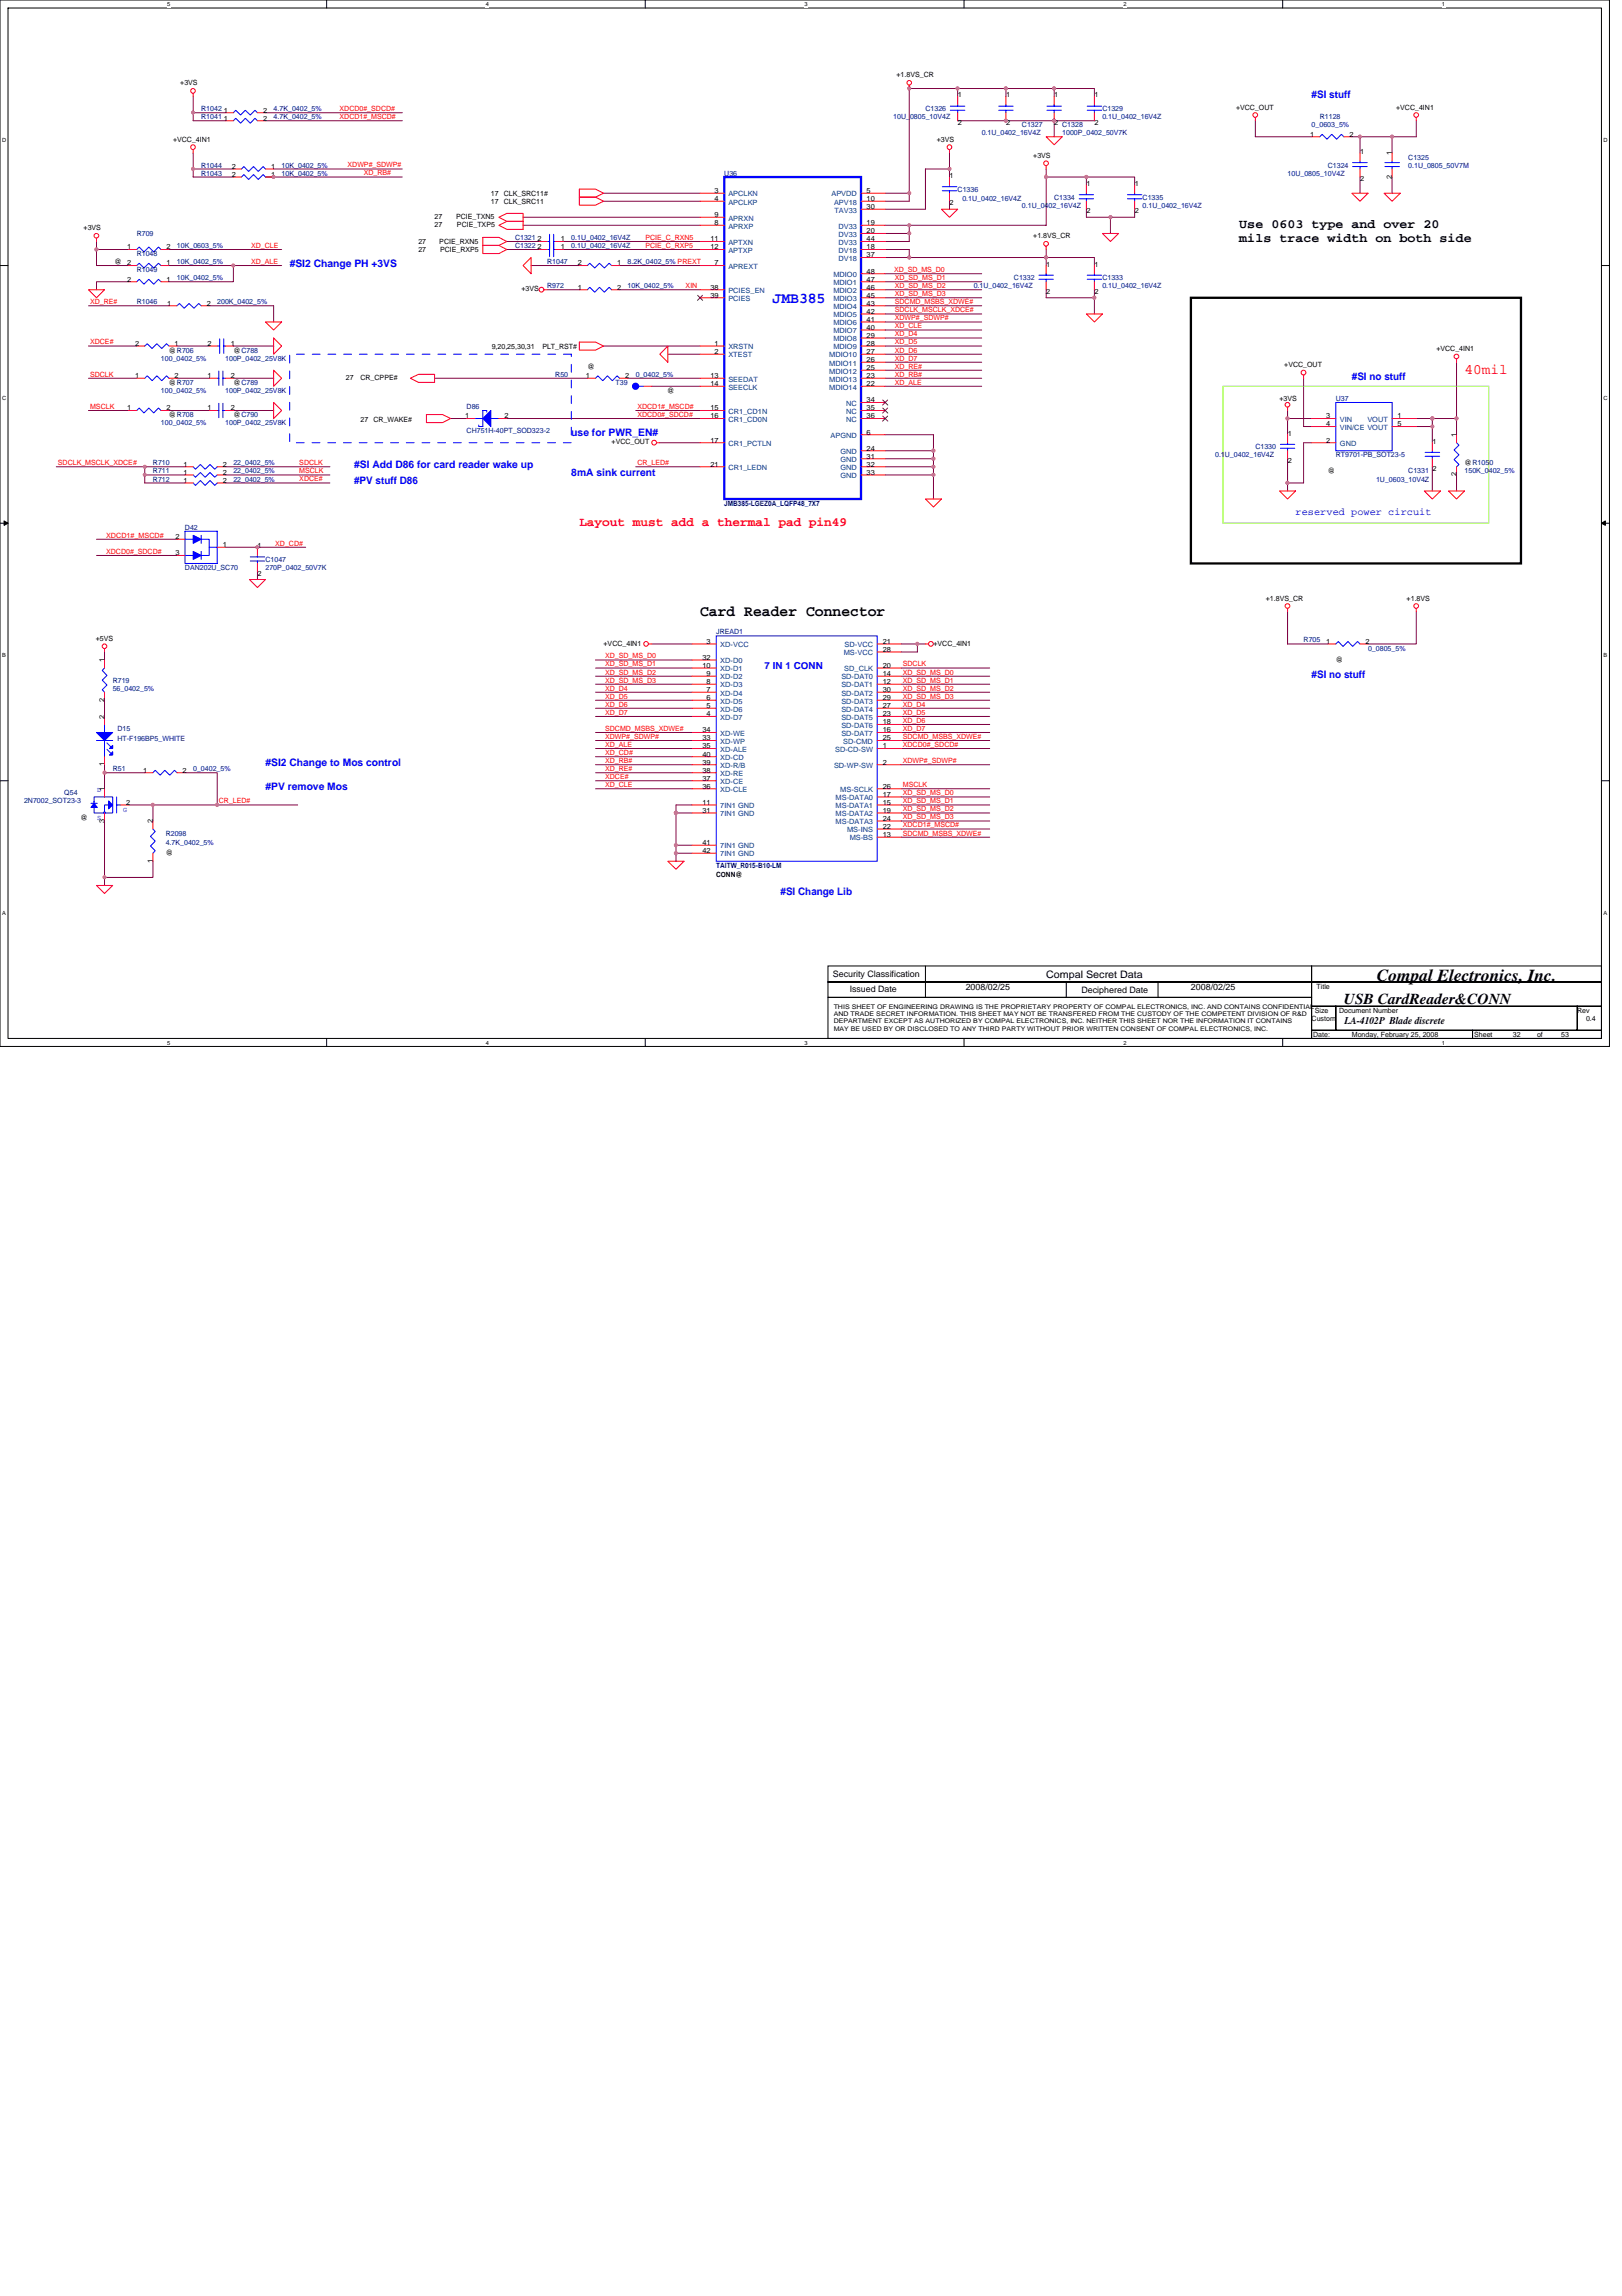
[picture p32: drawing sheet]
<svg xmlns="http://www.w3.org/2000/svg" width="210mm" height="297mm" viewBox="0 0 210 297" stroke-linecap="round" stroke-linejoin="round" font-family="sans-serif">
<defs><g id="words">
<text font-size="2.2" x="178.2" y="126.9">Compal Electronics, Inc.</text>
<text font-size="2" fill="#00f" x="100" y="39.1">JMB385</text>
<g font-size="2">
<text x="90.6" y="79.8">Card Reader Connector</text>
<text x="173.9" y="129.9">USB CardReader&amp;CONN</text>
</g>
<text font-size="1.9" fill="#f00" x="189.5" y="48.4">40mil</text>
<g font-size="1.7">
<text x="160.4" y="29.5">Use 0603 type and over 20</text>
<text x="160.4" y="31.3">mils trace width on both side</text>
</g>
<text font-size="1.7" fill="#f00" x="75" y="68">Layout must add a thermal pad pin49</text>
<g font-size="1.3" fill="#00f">
<text x="169.7" y="12.7">#SI stuff</text>
<text x="37.5" y="34.5">#SI2 Change PH +3VS</text>
<text x="174.9" y="49.1">#SI no stuff</text>
<text x="73.9" y="56.4">use for PWR_EN#</text>
<text x="45.8" y="60.6">#SI Add D86 for card reader wake up</text>
<text x="45.8" y="62.7">#PV stuff D86</text>
<text x="73.9" y="61.6">8mA sink current</text>
<text x="167.7" y="66.7">reserved power circuit</text>
<text x="169.7" y="87.7">#SI no stuff</text>
<text x="34.4" y="99.1">#SI2 Change to Mos control</text>
<text x="34.4" y="102.2">#PV remove Mos</text>
<text x="101" y="115.8">#SI Change Lib</text>
</g>
<g font-size="1.3">
<text x="135.4" y="126.5">Compal Secret Data</text>
<text x="174" y="132.4">LA-4102P Blade discrete</text>
</g>
<text font-size="1.2" fill="#00f" x="98.9" y="86.6">7 IN 1 CONN</text>
<g font-size="1.1">
<text x="107.8" y="126.4">Security Classification</text>
<text x="110" y="128.4">Issued Date</text>
<text x="125" y="128.1">2008/02/25</text>
<text x="140" y="128.5">Deciphered Date</text>
<text x="154.1" y="128.1">2008/02/25</text>
</g>
<g font-size=".9">
<text x="23.3" y="11">+3VS</text>
<text x="116" y="10">+1.8VS_CR</text>
<text x="29" y="15.6">1</text>
<text x="29" y="14.6">1</text>
<text x="34" y="15.6">2</text>
<text x="34" y="14.6">2</text>
<text x="124" y="12.6">1</text>
<text x="124" y="16.2">2</text>
<text x="130.2" y="12.6">1</text>
<text x="130.2" y="16.2">2</text>
<text x="136.4" y="12.6">1</text>
<text x="136.4" y="16.2">2</text>
<text x="141.6" y="12.6">1</text>
<text x="141.6" y="16.2">2</text>
<text x="160" y="14.2">+VCC_OUT</text>
<text x="169.5" y="17.7">1</text>
<text x="174.6" y="17.7">2</text>
<text x="180.7" y="14.2">+VCC_4IN1</text>
<text x="22.4" y="18.3">+VCC_4IN1</text>
<text x="30" y="22.9">2</text>
<text x="30" y="21.8">2</text>
<text x="35.1" y="22.9">1</text>
<text x="35.1" y="21.8">1</text>
<text x="121.2" y="18.3">+3VS</text>
<text x="122.9" y="23">1</text>
<text x="133.7" y="20.4">+3VS</text>
<text x="176" y="19.9">1</text>
<text x="176" y="23.4">2</text>
<text x="180.1" y="23.1" transform="rotate(-90 180.1 23.1)">2</text>
<text x="180.1" y="20.1" transform="rotate(-90 180.1 20.1)">1</text>
<text x="10.8" y="29.8">+3VS</text>
<text x="56.2" y="29.4">27</text>
<text x="56.2" y="28.3">27</text>
<text x="59" y="28.3">PCIE_TXN5</text>
<text x="59.1" y="29.4">PCIE_TXP5</text>
<text x="63.5" y="25.3">17</text>
<text x="63.5" y="26.4">17</text>
<text x="65.2" y="25.3">CLK_SRC11#</text>
<text x="65.2" y="26.4">CLK_SRC11</text>
<text x="92.5" y="25">3</text>
<text x="92.5" y="26">4</text>
<text x="92.5" y="29.1">8</text>
<text x="92.5" y="28.1">9</text>
<text x="112.1" y="27.1">30</text>
<text x="112.1" y="25">5</text>
<text x="112.1" y="26">10</text>
<text x="112.1" y="29.1">19</text>
<text x="122.9" y="26.6">2</text>
<text x="140.6" y="24.1">1</text>
<text x="140.6" y="27.6">2</text>
<text x="146.9" y="24.1">1</text>
<text x="146.9" y="27.6">2</text>
<text x="14.8" y="34.2">@</text>
<text x="16.4" y="32.3">1</text>
<text x="16.4" y="34.3">2</text>
<text x="21.5" y="32.3">2</text>
<text x="21.5" y="34.3">1</text>
<text x="54.1" y="31.6">27</text>
<text x="54.1" y="32.6">27</text>
<text x="56.9" y="31.6">PCIE_RXN5</text>
<text x="57" y="32.6">PCIE_RXP5</text>
<text x="69.6" y="32.3">2</text>
<text x="69.6" y="31.2">2</text>
<text x="72.6" y="32.3">1</text>
<text x="72.6" y="31.2">1</text>
<text x="74.8" y="34.3">2</text>
<text x="79.9" y="34.3">1</text>
<text x="91.9" y="31.2">11</text>
<text x="91.9" y="32.3">12</text>
<text x="92.5" y="34.3">7</text>
<text x="112.1" y="35.4">48</text>
<text x="112.1" y="32.3">18</text>
<text x="112.1" y="30.2">20</text>
<text x="112.1" y="33.3">37</text>
<text x="112.1" y="31.2">44</text>
<text x="133.7" y="30.8">+1.8VS_CR</text>
<text x="135.4" y="34.5">1</text>
<text x="141.6" y="34.5">1</text>
<text x="16.4" y="36.4">2</text>
<text x="21.5" y="36.4">1</text>
<text x="21.7" y="39.5">1</text>
<text x="26.8" y="39.5">2</text>
<text x="67.5" y="37.7">+3VS</text>
<text x="74.8" y="37.5">1</text>
<text x="79.9" y="37.5">2</text>
<text x="91.9" y="37.5">38</text>
<text x="91.9" y="38.5">39</text>
<text x="112.1" y="41.6">41</text>
<text x="112.1" y="40.6">42</text>
<text x="112.1" y="39.5">43</text>
<text x="112.1" y="38.5">45</text>
<text x="112.1" y="37.5">46</text>
<text x="112.1" y="36.4">47</text>
<text x="135.4" y="38">2</text>
<text x="141.6" y="38">2</text>
<text x="17.5" y="44.7">2</text>
<text x="21.9" y="45.6">@R706</text>
<text x="22.6" y="44.7">1</text>
<text x="26.9" y="44.7">2</text>
<text x="29.9" y="44.7">1</text>
<text x="30.2" y="45.6">@C788</text>
<text x="63.6" y="45.2">9,20,25,30,31</text>
<text x="70.2" y="45.2">PLT_RST#</text>
<text x="76" y="47.7">@</text>
<text x="92.5" y="44.7">1</text>
<text x="92.5" y="45.8">2</text>
<text x="112.1" y="44.7">28</text>
<text x="112.1" y="43.7">29</text>
<text x="112.1" y="42.7">40</text>
<text x="112.1" y="47.9">25</text>
<text x="112.1" y="46.8">26</text>
<text x="112.1" y="45.8">27</text>
<text x="166.2" y="47.5">+VCC_OUT</text>
<text x="185.9" y="45.4">+VCC_4IN1</text>
<text x="16.4" y="53.1">1</text>
<text x="17.5" y="48.9">1</text>
<text x="21.5" y="53.1">2</text>
<text x="21.9" y="54">@R708</text>
<text x="21.9" y="49.8">@R707</text>
<text x="22.6" y="48.9">2</text>
<text x="26.9" y="53.1">1</text>
<text x="26.9" y="48.9">1</text>
<text x="29.9" y="53.1">2</text>
<text x="29.9" y="48.9">2</text>
<text x="30.2" y="54">@C790</text>
<text x="30.2" y="49.8">@C789</text>
<text x="44.8" y="49.2">27</text>
<text x="46.7" y="49.2">CR_CPPE#</text>
<text x="75.8" y="48.9">1</text>
<text x="80.9" y="48.9">2</text>
<text x="86.3" y="50.8">@</text>
<text x="91.9" y="48.9">13</text>
<text x="91.9" y="50">14</text>
<text x="91.9" y="53.1">15</text>
<text x="112.1" y="50">22</text>
<text x="112.1" y="48.9">23</text>
<text x="112.1" y="52">34</text>
<text x="112.1" y="53.1">35</text>
<text x="165.6" y="51.9">+3VS</text>
<text x="46.7" y="54.6">27</text>
<text x="48.3" y="54.6">CR_WAKE#</text>
<text x="60.2" y="54.1">1</text>
<text x="65.3" y="54.1">2</text>
<text x="79.1" y="57.5">+VCC_OUT</text>
<text x="91.9" y="54.1">16</text>
<text x="91.9" y="57.3">17</text>
<text x="112.1" y="56.2">6</text>
<text x="112.1" y="54.1">36</text>
<text x="112.1" y="58.3">24</text>
<text x="112.1" y="59.3">31</text>
<text x="166.6" y="56.3">1</text>
<text x="166.6" y="59.9">2</text>
<text x="171.6" y="54.1">3</text>
<text x="171.6" y="55.2">4</text>
<text x="171.6" y="57.3">2</text>
<text x="180.9" y="54.1">1</text>
<text x="180.9" y="55.2">5</text>
<text x="185.4" y="57.4">1</text>
<text x="188.5" y="56.6" transform="rotate(-90 188.5 56.6)">1</text>
<text x="23.7" y="61.4">1</text>
<text x="23.7" y="62.5">1</text>
<text x="23.7" y="60.4">1</text>
<text x="28.8" y="61.4">2</text>
<text x="28.8" y="62.5">2</text>
<text x="28.8" y="60.4">2</text>
<text x="91.9" y="60.4">21</text>
<text x="112.1" y="60.4">32</text>
<text x="112.1" y="61.4">33</text>
<text x="171.8" y="61.2">@</text>
<text x="185.4" y="60.9">2</text>
<text x="188.5" y="61.6" transform="rotate(-90 188.5 61.6)">2</text>
<text x="189.5" y="60.2">@R1050</text>
<text x="22.7" y="69.7">2</text>
<text x="22.7" y="71.8">3</text>
<text x="28.8" y="70.8">1</text>
<text x="33.3" y="70.9">1</text>
<text x="33.3" y="74.5">2</text>
<text x="163.8" y="77.7">+1.8VS_CR</text>
<text x="182" y="77.7">+1.8VS</text>
<text x="12.4" y="82.9">+5VS</text>
<text x="78.1" y="83.5">+VCC_4IN1</text>
<text x="91.4" y="83.3">3</text>
<text x="114.2" y="83.3">21</text>
<text x="120.8" y="83.5">+VCC_4IN1</text>
<text x="171.6" y="83.3">1</text>
<text x="176.7" y="83.3">2</text>
<text x="13.5" y="85.7" transform="rotate(-90 13.5 85.7)">1</text>
<text x="90.9" y="85.4">32</text>
<text x="90.9" y="86.4">10</text>
<text x="91.4" y="89.5">7</text>
<text x="91.4" y="87.5">9</text>
<text x="91.4" y="88.5">8</text>
<text x="114.2" y="84.3">28</text>
<text x="114.2" y="86.4">20</text>
<text x="114.2" y="89.5">30</text>
<text x="114.2" y="87.5">14</text>
<text x="114.2" y="88.5">12</text>
<text x="172.9" y="85.6">@</text>
<text x="13.5" y="93" transform="rotate(-90 13.5 93)">2</text>
<text x="13.5" y="90.8" transform="rotate(-90 13.5 90.8)">2</text>
<text x="90.9" y="95.8">33</text>
<text x="90.9" y="94.7">34</text>
<text x="91.4" y="91.6">5</text>
<text x="91.4" y="90.6">6</text>
<text x="91.4" y="92.7">4</text>
<text x="114.2" y="95.8">25</text>
<text x="114.2" y="90.6">29</text>
<text x="114.2" y="91.6">27</text>
<text x="114.2" y="92.7">23</text>
<text x="114.2" y="93.7">18</text>
<text x="114.2" y="94.7">16</text>
<text x="13.5" y="99.1" transform="rotate(-90 13.5 99.1)">1</text>
<text x="18.5" y="99.9">1</text>
<text x="23.6" y="99.9">2</text>
<text x="90.9" y="96.8">35</text>
<text x="90.9" y="99.9">38</text>
<text x="90.9" y="101">37</text>
<text x="90.9" y="98.9">39</text>
<text x="90.9" y="97.9">40</text>
<text x="114.2" y="96.8">1</text>
<text x="114.2" y="98.9">2</text>
<text x="10.4" y="106">@</text>
<text x="13.5" y="106.4" transform="rotate(-90 13.5 106.4)">3</text>
<text x="13.5" y="102.4" transform="rotate(-90 13.5 102.4)">1</text>
<text x="16.3" y="104.1">2</text>
<text x="19.8" y="106.5" transform="rotate(-90 19.8 106.5)">2</text>
<text x="90.9" y="104.1">11</text>
<text x="90.9" y="102">36</text>
<text x="90.9" y="105.2">31</text>
<text x="114.2" y="107.2">22</text>
<text x="114.2" y="102">26</text>
<text x="114.2" y="106.2">24</text>
<text x="114.2" y="103.1">17</text>
<text x="114.2" y="104.1">15</text>
<text x="114.2" y="105.2">19</text>
<text x="19.8" y="111.6" transform="rotate(-90 19.8 111.6)">1</text>
<text x="21.4" y="110.6">@</text>
<text x="90.9" y="109.3">41</text>
<text x="90.9" y="110.4">42</text>
<text x="92.7" y="113.4">CONN@</text>
<text x="114.2" y="108.3">13</text>
<text x="170.2" y="131">Size</text>
<text x="170.4" y="128">Title</text>
<text x="173.3" y="131">Document Number</text>
<text x="204.1" y="131">Rev</text>
<text x="169.7" y="132.1">Custom</text>
<text x="169.9" y="134.1">Date:</text>
<text x="174.9" y="134.1">Monday, February 25, 2008</text>
<text x="190.8" y="134.1">Sheet</text>
<text x="195.8" y="134.1">32</text>
<text x="198.9" y="134.1">of</text>
<text x="202" y="134.1">53</text>
<text x="205.3" y="132.1">0.4</text>
</g>
<g font-size=".9" fill="#000080">
<text x="26" y="15.4">R1041</text>
<text x="26" y="14.4">R1042</text>
<text x="35.4" y="15.4">4.7K_0402_5%</text>
<text x="35.4" y="14.4">4.7K_0402_5%</text>
<text x="115.6" y="15.4">10U_0805_10V4Z</text>
<text x="119.8" y="14.4">C1326</text>
<text x="127" y="17.5">0.1U_0402_16V4Z</text>
<text x="132.2" y="16.5">C1327</text>
<text x="137.5" y="16.5">C1328</text>
<text x="137.5" y="17.5">1000P_0402_50V7K</text>
<text x="142.7" y="14.4">C1329</text>
<text x="142.7" y="15.4">0.1U_0402_16V4Z</text>
<text x="169.7" y="16.5">0_0603_5%</text>
<text x="170.8" y="15.4">R1128</text>
<text x="26" y="22.7">R1043</text>
<text x="26" y="21.7">R1044</text>
<text x="36.4" y="22.7">10K_0402_5%</text>
<text x="36.4" y="21.7">10K_0402_5%</text>
<text x="93.7" y="22.7">U36</text>
<text x="166.6" y="22.7">10U_0805_10V4Z</text>
<text x="171.8" y="21.7">C1324</text>
<text x="182.2" y="20.6">C1325</text>
<text x="182.2" y="21.7">0.1U_0805_50V7M</text>
<text x="123.9" y="24.8">C1336</text>
<text x="124.5" y="26">0.1U_0402_16V4Z</text>
<text x="132.2" y="26.9">0.1U_0402_16V4Z</text>
<text x="136.4" y="25.8">C1334</text>
<text x="147.9" y="25.8">C1335</text>
<text x="147.9" y="26.9">0.1U_0402_16V4Z</text>
<text x="17.7" y="30.5">R709</text>
<text x="17.7" y="33.1">R1048</text>
<text x="17.7" y="35.2">R1049</text>
<text x="22.9" y="32.1">10K_0603_5%</text>
<text x="22.9" y="34.2">10K_0402_5%</text>
<text x="66.7" y="32.1">C1322</text>
<text x="66.7" y="31.1">C1321</text>
<text x="70.8" y="34.2">R1047</text>
<text x="73.9" y="32.1">0.1U_0402_16V4Z</text>
<text x="73.9" y="31.1">0.1U_0402_16V4Z</text>
<text x="81.2" y="34.2">8.2K_0402_5% PREXT</text>
<text x="17.7" y="39.4">R1046</text>
<text x="22.9" y="36.3">10K_0402_5%</text>
<text x="28.1" y="39.4">200K_0402_5%</text>
<text x="70.8" y="37.3">R972</text>
<text x="81.2" y="37.3">10K_0402_5%</text>
<text x="126" y="37.3">0.1U_0402_16V4Z</text>
<text x="131.2" y="36.3">C1332</text>
<text x="142.7" y="36.3">C1333</text>
<text x="142.7" y="37.3">0.1U_0402_16V4Z</text>
<text x="20.8" y="46.7">100_0402_5%</text>
<text x="29.1" y="46.7">100P_0402_25V8K</text>
<text x="20.8" y="50.8">100_0402_5%</text>
<text x="29.1" y="50.8">100P_0402_25V8K</text>
<text x="60.4" y="52.9">D86</text>
<text x="71.9" y="48.7">R50</text>
<text x="79.7" y="49.8">T39</text>
<text x="82.3" y="48.7">0_0402_5%</text>
<text x="172.9" y="51.9">U37</text>
<text x="20.8" y="55">100_0402_5%</text>
<text x="29.1" y="55">100P_0402_25V8K</text>
<text x="60.4" y="56">CH751H-40PT_SOD323-2</text>
<text x="157.2" y="59.2">0.1U_0402_16V4Z</text>
<text x="162.5" y="58.1">C1330</text>
<text x="172.9" y="59.2">RT9701-PB_SOT23-5</text>
<text x="19.8" y="61.2">R711</text>
<text x="19.8" y="62.3">R712</text>
<text x="19.8" y="60.2">R710</text>
<text x="30.2" y="61.2">22_0402_5%</text>
<text x="30.2" y="62.3">22_0402_5%</text>
<text x="30.2" y="60.2">22_0402_5%</text>
<text x="93.7" y="65.4">JMB385-LGEZ0A_LQFP48_7X7</text>
<text x="178.1" y="62.3">1U_0603_10V4Z</text>
<text x="182.2" y="61.2">C1331</text>
<text x="189.5" y="61.2">150K_0402_5%</text>
<text x="23.9" y="68.5">D42</text>
<text x="23.9" y="73.7">DAN202U_SC70</text>
<text x="34.4" y="72.7">C1047</text>
<text x="34.4" y="73.7">270P_0402_50V7K</text>
<text x="92.7" y="82.1">JREAD1</text>
<text x="168.7" y="83.1">R705</text>
<text x="14.6" y="88.3">R719</text>
<text x="14.6" y="89.4">56_0402_5%</text>
<text x="177" y="84.2">0_0805_5%</text>
<text x="15.2" y="94.6">D15</text>
<text x="15.2" y="95.8">HT-F196BP5_WHITE</text>
<text x="14.6" y="99.8">R51</text>
<text x="25" y="99.8">0_0402_5%</text>
<text x="3.1" y="103.9">2N7002_SOT23-3</text>
<text x="8.3" y="102.9">Q54</text>
<text x="21.4" y="108.1">R2098</text>
<text x="21.4" y="109.3">4.7K_0402_5%</text>
<text x="92.7" y="112.3">TAITW_R015-B10-LM</text>
</g>
<g font-size=".9" fill="#f00">
<text x="43.9" y="14.4">XDCD0#_SDCD#</text>
<text x="43.9" y="15.4">XDCD1#_MSCD#</text>
<text x="45" y="21.7">XDWP#_SDWP#</text>
<text x="47.1" y="22.7">XD_RB#</text>
<text x="32.5" y="32.1">XD_CLE</text>
<text x="32.5" y="34.1">XD_ALE</text>
<text x="83.5" y="31">PCIE_C_RXN5</text>
<text x="83.5" y="32.1">PCIE_C_RXP5</text>
<text x="115.7" y="35.2">XD_SD_MS_D0</text>
<text x="11.7" y="39.3">XD_RE#</text>
<text x="88.7" y="37.3">XIN</text>
<text x="115.8" y="41.4">XDWP#_SDWP#</text>
<text x="115.8" y="40.4">SDCLK_MSCLK_XDCE#</text>
<text x="115.8" y="39.3">SDCMD_MSBS_XDWE#</text>
<text x="115.8" y="36.2">XD_SD_MS_D1</text>
<text x="115.8" y="37.3">XD_SD_MS_D2</text>
<text x="115.8" y="38.3">XD_SD_MS_D3</text>
<text x="11.7" y="44.6">XDCE#</text>
<text x="115.8" y="47.7">XD_RE#</text>
<text x="115.8" y="46.7">XD_D7</text>
<text x="115.8" y="45.6">XD_D6</text>
<text x="115.8" y="43.5">XD_D4</text>
<text x="115.8" y="44.6">XD_D5</text>
<text x="115.8" y="42.5">XD_CLE</text>
<text x="11.7" y="48.7">SDCLK</text>
<text x="11.7" y="52.9">MSCLK</text>
<text x="82.5" y="53.9">XDCD0#_SDCD#</text>
<text x="82.5" y="52.9">XDCD1#_MSCD#</text>
<text x="115.8" y="49.8">XD_ALE</text>
<text x="115.8" y="48.7">XD_RB#</text>
<text x="7.5" y="60.2">SDCLK_MSCLK_XDCE#</text>
<text x="38.7" y="62.3">XDCE#</text>
<text x="38.7" y="60.2">SDCLK</text>
<text x="38.7" y="61.2">MSCLK</text>
<text x="82.5" y="60.2">CR_LED#</text>
<text x="13.7" y="69.6">XDCD1#_MSCD#</text>
<text x="13.7" y="71.6">XDCD0#_SDCD#</text>
<text x="35.6" y="70.6">XD_CD#</text>
<text x="78.3" y="85.2">XD_SD_MS_D0</text>
<text x="78.3" y="86.2">XD_SD_MS_D1</text>
<text x="78.3" y="87.3">XD_SD_MS_D2</text>
<text x="78.3" y="89.3">XD_D4</text>
<text x="78.3" y="88.3">XD_SD_MS_D3</text>
<text x="116.8" y="87.3">XD_SD_MS_D0</text>
<text x="116.8" y="86.2">SDCLK</text>
<text x="116.8" y="89.3">XD_SD_MS_D2</text>
<text x="116.8" y="88.3">XD_SD_MS_D1</text>
<text x="78.3" y="91.4">XD_D6</text>
<text x="78.3" y="90.4">XD_D5</text>
<text x="78.3" y="92.5">XD_D7</text>
<text x="78.3" y="95.6">XDWP#_SDWP#</text>
<text x="78.3" y="94.6">SDCMD_MSBS_XDWE#</text>
<text x="116.8" y="95.6">SDCMD_MSBS_XDWE#</text>
<text x="116.8" y="90.4">XD_SD_MS_D3</text>
<text x="116.8" y="91.4">XD_D4</text>
<text x="116.8" y="92.5">XD_D5</text>
<text x="116.8" y="93.5">XD_D6</text>
<text x="116.8" y="94.6">XD_D7</text>
<text x="78.3" y="96.6">XD_ALE</text>
<text x="78.3" y="97.7">XD_CD#</text>
<text x="78.3" y="98.7">XD_RB#</text>
<text x="78.3" y="99.8">XD_RE#</text>
<text x="78.3" y="100.8">XDCE#</text>
<text x="78.3" y="101.8">XD_CLE</text>
<text x="116.8" y="96.6">XDCD0#_SDCD#</text>
<text x="116.8" y="101.8">MSCLK</text>
<text x="116.8" y="98.7">XDWP#_SDWP#</text>
<text x="28.3" y="103.9">CR_LED#</text>
<text x="116.8" y="105">XD_SD_MS_D2</text>
<text x="116.8" y="103.9">XD_SD_MS_D1</text>
<text x="116.8" y="102.9">XD_SD_MS_D0</text>
<text x="116.8" y="107">XDCD1#_MSCD#</text>
<text x="116.8" y="106">XD_SD_MS_D3</text>
<text x="116.8" y="108.1">SDCMD_MSBS_XDWE#</text>
</g>
<g font-size=".9" fill="#004080">
<text x="94.3" y="25.4">APCLKN</text>
<text x="94.3" y="26.5">APCLKP</text>
<text x="94.3" y="29.6">APRXP</text>
<text x="94.3" y="28.5">APRXN</text>
<text x="107.6" y="25.4">APVDD</text>
<text x="107.9" y="26.5">APV18</text>
<text x="108" y="27.5">TAV33</text>
<text x="108.5" y="29.6">DV33</text>
<text x="94.3" y="34.8">APREXT</text>
<text x="94.3" y="31.7">APTXN</text>
<text x="94.3" y="32.7">APTXP</text>
<text x="107.8" y="35.8">MDIO0</text>
<text x="108.5" y="32.7">DV18</text>
<text x="108.5" y="30.6">DV33</text>
<text x="108.5" y="33.7">DV18</text>
<text x="108.5" y="31.7">DV33</text>
<text x="94.3" y="37.9">PCIES_EN</text>
<text x="94.3" y="38.9">PCIES</text>
<text x="107.8" y="41">MDIO5</text>
<text x="107.8" y="40">MDIO4</text>
<text x="107.8" y="38.9">MDIO3</text>
<text x="107.8" y="37.9">MDIO2</text>
<text x="107.8" y="36.9">MDIO1</text>
<text x="94.3" y="45.2">XRSTN</text>
<text x="94.3" y="46.2">XTEST</text>
<text x="107.3" y="47.3">MDIO11</text>
<text x="107.3" y="46.2">MDIO10</text>
<text x="107.8" y="45.2">MDIO9</text>
<text x="107.8" y="44.2">MDIO8</text>
<text x="107.8" y="43.1">MDIO7</text>
<text x="107.8" y="42.1">MDIO6</text>
<text x="94.3" y="49.4">SEEDAT</text>
<text x="94.3" y="50.4">SEECLK</text>
<text x="94.3" y="53.5">CR1_CD1N</text>
<text x="107.3" y="50.4">MDIO14</text>
<text x="107.3" y="49.4">MDIO13</text>
<text x="107.3" y="48.3">MDIO12</text>
<text x="109.5" y="52.5">NC</text>
<text x="109.5" y="53.5">NC</text>
<text x="94.3" y="54.6">CR1_CD0N</text>
<text x="94.3" y="57.7">CR1_PCTLN</text>
<text x="107.5" y="56.7">APGND</text>
<text x="108.8" y="58.7">GND</text>
<text x="108.8" y="59.8">GND</text>
<text x="109.5" y="54.6">NC</text>
<text x="173.4" y="54.6">VIN</text>
<text x="173.4" y="55.6">VIN/CE VOUT</text>
<text x="173.4" y="57.7">GND</text>
<text x="177" y="54.6">VOUT</text>
<text x="94.3" y="60.8">CR1_LEDN</text>
<text x="108.8" y="60.8">GND</text>
<text x="108.8" y="61.9">GND</text>
<text x="93.2" y="83.7">XD-VCC</text>
<text x="109.3" y="83.7">SD-VCC</text>
<text x="93.2" y="90">XD-D4</text>
<text x="93.2" y="85.8">XD-D0</text>
<text x="93.2" y="87.9">XD-D2</text>
<text x="93.2" y="86.8">XD-D1</text>
<text x="93.2" y="88.9">XD-D3</text>
<text x="108.9" y="90">SD-DAT2</text>
<text x="108.9" y="87.9">SD-DAT0</text>
<text x="108.9" y="88.9">SD-DAT1</text>
<text x="109.2" y="84.8">MS-VCC</text>
<text x="109.3" y="86.8">SD_CLK</text>
<text x="93.2" y="92.1">XD-D6</text>
<text x="93.2" y="91">XD-D5</text>
<text x="93.2" y="93.1">XD-D7</text>
<text x="93.2" y="95.2">XD-WE</text>
<text x="108.9" y="91">SD-DAT3</text>
<text x="108.9" y="92.1">SD-DAT4</text>
<text x="108.9" y="93.1">SD-DAT5</text>
<text x="108.9" y="94.1">SD-DAT6</text>
<text x="108.9" y="95.2">SD-DAT7</text>
<text x="93.2" y="96.2">XD-WP</text>
<text x="93.2" y="97.3">XD-ALE</text>
<text x="93.2" y="100.4">XD-RE</text>
<text x="93.2" y="101.4">XD-CE</text>
<text x="93.2" y="99.4">XD-R/B</text>
<text x="93.2" y="98.3">XD-CD</text>
<text x="107.9" y="99.4">SD-WP-SW</text>
<text x="108.1" y="97.3">SD-CD-SW</text>
<text x="109.1" y="96.2">SD-CMD</text>
<text x="93.2" y="104.6">7IN1 GND</text>
<text x="93.2" y="102.5">XD-CLE</text>
<text x="93.2" y="105.6">7IN1 GND</text>
<text x="108.1" y="106.6">MS-DATA3</text>
<text x="108.1" y="103.5">MS-DATA0</text>
<text x="108.1" y="104.6">MS-DATA1</text>
<text x="108.1" y="105.6">MS-DATA2</text>
<text x="108.7" y="102.5">MS-SCLK</text>
<text x="109.6" y="107.7">MS-INS</text>
<text x="93.2" y="109.8">7IN1 GND</text>
<text x="93.2" y="110.8">7IN1 GND</text>
<text x="110" y="108.7">MS-BS</text>
</g>
<g font-size=".9" fill="#00f">
<text x="12.6" y="102.5">D</text>
<text x="12.6" y="106.1">S</text>
<text x="15.9" y="105">G</text>
</g>
<g font-size=".8">
<text x="107.9" y="130.5">THIS SHEET OF ENGINEERING DRAWING IS THE PROPRIETARY PROPERTY OF COMPAL ELECTRONICS, INC. AND CONTAINS CONFIDENTIAL</text>
<text x="107.9" y="131.4">AND TRADE SECRET INFORMATION. THIS SHEET MAY NOT BE TRANSFERED FROM THE CUSTODY OF THE COMPETENT DIVISION OF R&amp;D</text>
<text x="107.9" y="132.4">DEPARTMENT EXCEPT AS AUTHORIZED BY COMPAL ELECTRONICS, INC. NEITHER THIS SHEET NOR THE INFORMATION IT CONTAINS</text>
<text x="107.9" y="133.3">MAY BE USED BY OR DISCLOSED TO ANY THIRD PARTY WITHOUT PRIOR WRITTEN CONSENT OF COMPAL ELECTRONICS, INC.</text>
</g>
<g font-size=".7">
<text x="21.7" y=".8">5</text>
<text x="62.9" y=".8">4</text>
<text x="104.1" y=".8">3</text>
<text x="145.4" y=".8">2</text>
<text x="186.6" y=".8">1</text>
<text x=".3" y="18.4">D</text>
<text x="207.5" y="18.4">D</text>
<text x=".3" y="51.7">C</text>
<text x="207.5" y="51.7">C</text>
<text x=".3" y="85">B</text>
<text x="207.5" y="85">B</text>
<text x=".3" y="118.3">A</text>
<text x="207.5" y="118.3">A</text>
<text x="21.7" y="135.1">5</text>
<text x="62.9" y="135.1">4</text>
<text x="104.1" y="135.1">3</text>
<text x="145.4" y="135.1">2</text>
<text x="186.6" y="135.1">1</text>
</g>
</g></defs>
<path d="M0 0h208.3v135.4h-208.3zM1 1h206.2v133.3h-206.2z" fill="none" stroke="#000" stroke-width=".13"/>
<g fill="#fff">
<path d="M21.7 .1h.4v.9h-.4z"/>
<path d="M21.7 134.5h.4v.8h-.4z"/>
</g>
<path d="M42.3 0v1M42.3 134.3v1.1" fill="none" stroke="#000" stroke-width=".13"/>
<g fill="#fff">
<path d="M62.9 .1h.4v.9h-.4z"/>
<path d="M62.9 134.5h.4v.8h-.4z"/>
</g>
<path d="M83.5 0v1M83.5 134.3v1.1" fill="none" stroke="#000" stroke-width=".13"/>
<g fill="#fff">
<path d="M104.1 .1h.4v.9h-.4z"/>
<path d="M104.1 134.5h.4v.8h-.4z"/>
</g>
<path d="M124.8 0v1M124.8 134.3v1.1" fill="none" stroke="#000" stroke-width=".13"/>
<g fill="#fff">
<path d="M145.4 .1h.4v.9h-.4z"/>
<path d="M145.4 134.5h.4v.8h-.4z"/>
</g>
<path d="M166 0v1M166 134.3v1.1" fill="none" stroke="#000" stroke-width=".13"/>
<g fill="#fff">
<path d="M186.6 .1h.4v.9h-.4z"/>
<path d="M186.6 134.5h.4v.8h-.4z"/>
<path d="M.3 17.7h.5v.8h-.5z"/>
<path d="M207.5 17.7h.5v.8h-.5z"/>
<path d="M.3 51h.5v.8h-.5z"/>
<path d="M207.5 51h.5v.8h-.5z"/>
</g>
<path d="M0 34.4h1M207.2 34.4h1.1" fill="none" stroke="#000" stroke-width=".13"/>
<g fill="#fff">
<path d="M.3 84.3h.5v.9h-.5z"/>
<path d="M207.5 84.3h.5v.9h-.5z"/>
</g>
<path d="M0 67.7h1M207.2 67.7h1.1" fill="none" stroke="#000" stroke-width=".13"/>
<path d="M.5 67.4l.5 .3-.5 .3zM207.2 67.7l.6-.3v.6z" fill="#000" stroke="#000" stroke-width=".13"/>
<g fill="#fff">
<path d="M.3 117.7h.5v.8h-.5z"/>
<path d="M207.5 117.7h.5v.8h-.5z"/>
</g>
<g fill="none" stroke="#000" stroke-width=".13">
<path d="M0 101h1M207.2 101h1.1M107.1 125h62.6v2h-62.6zM107.1 127h62.6v2h-62.6zM107.1 129h62.6v5.3h-62.6zM119.8 125v4M138 127v2M149.9 127v2M169.7 130.2h3.2v3.1h-3.2zM169.7 133.3h20.9v1h-20.9zM169.7 125h37.5v2h-37.5zM169.7 127h37.5v3.2h-37.5z"/>
<path d="M172.9 130.2h31.2v3.1h-31.2zM190.6 133.3h16.6v1h-16.6zM204.1 130.2h3.1v3.1h-3.1z"/>
</g>
<g fill="none" stroke="#800040" stroke-width=".13">
<path d="M25 12.5v3.1h4.1M25 19.8v3.1h5.2M25 14.6h4.1M34.4 15.6h17.7M34.4 14.6h17.7M122.9 19.8v3.1M123.9 15.6h17.7M123.9 11.5v1M130.2 11.5v1M136.4 11.5v1M136.4 15.6v2.1M141.6 12.5v-1h-23.9v14.5h-3.1"/>
<path d="M162.5 15.6v2.1h7.2M176 17.7v2.1M180.1 17.7v2.1M183.3 15.6v2.1h-8.4M11.5 39.6h10.4M12.5 32.3v2.1h4.2M12.5 32.3h4.2M12.5 31.2v1.1M16.7 36.4h-4.2v1.1M21.9 34.4h14.5M21.9 32.3h14.5M25 21.9h5.2"/>
<path d="M27.1 39.6h8.3v2.1M30.2 34.4v2h-8.3M34.4 22.9h17.7M35.4 21.9h16.7M65.6 31.2h4.2M65.6 32.3h4.2M67.7 29.1h22.9M67.7 28.1h22.9M68.7 34.4h6.3M70.8 37.5h4.2M72.9 31.2h17.7M72.9 32.3h17.7"/>
<path d="M78.1 26h12.5M78.1 25h12.5M80.2 34.4h10.4M80.2 37.5h10.4M114.6 32.3h3.1v1M114.6 30.2h3.1M114.6 33.3h27v1.1M114.6 39.6h12.4M114.6 36.4h12.4M114.6 37.5h12.4M114.6 35.4h12.4M114.6 38.5h12.4"/>
<path d="M114.6 25h3.1M117.7 29.1v2.1h-3.1M122.9 26v1.1M122.9 21.9h-3.1v5.2h-5.2M135.4 21.9v7.2h-20.8M135.4 32.3v2.1M135.4 37.5v1h6.2M135.4 22.9h5.2M140.6 22.9h6.2v1M140.6 27.1v1h6.2v-1M140.6 22.9v1M141.6 37.5v3.1"/>
<path d="M143.7 28.1v2.1M176 22.9v2.1M180.1 22.9v2.1M11.5 48.9h6.2M11.5 44.8h6.2M11.5 53.1h5.2M21.9 53.1h5.2M22.9 48.9h4.2M22.9 44.8h4.2M30.2 48.9h5.2M30.2 44.8h5.2M30.2 53.1h5.2"/>
<path d="M56.2 48.9h19.8M58.3 54.1h2.1M65.6 54.1h25M78.1 44.8h12.5M81.2 48.9h9.4M82.3 53.1h8.3M84.3 50h6.3M85.4 57.3h5.2M86.4 45.8h4.2M114.6 50h12.4M114.6 48.9h12.4M114.6 47.9h12.4"/>
<path d="M114.6 46.9h12.4M114.6 45.8h12.4M114.6 43.7h12.4M114.6 44.8h12.4M114.6 41.7h12.4M114.6 40.6h12.4M114.6 42.7h12.4M114.6 56.2h6.2v8.4M114.6 59.4h6.2M114.6 58.3h6.2M166.6 53.1v1h3.1M166.6 54.1v2.1"/>
<path d="M166.6 59.4v4.1M168.7 48.9v6.3h1M169.7 57.3h-1v5.2h-2.1M183.3 54.1h5.2M183.3 55.2h2.1M185.4 54.1v3.2M188.5 46.9v9.3M7.3 60.4h16.6M12.5 69.8h10.4M12.5 71.9h10.4M18.7 60.4v2.1h5.2M18.7 61.4h5.2"/>
<path d="M29.1 60.4h13.6M29.1 62.5h13.6M29.1 61.4h13.6M29.1 70.8h10.5M33.3 73.9v1.1M82.3 60.4h8.3M114.6 60.4h6.2M114.6 61.4h6.2M166.6 79.1v4.2h5.2M183.3 79.1v4.2h-6.3M185.4 60.4v3.1M188.5 61.4v2.1"/>
<path d="M13.5 84.3v1.1M13.5 90.6v2.1M13.5 98.9v3.1M13.5 100h5.2M23.9 100h4.2v4.1M77.1 85.4h12.5M77.1 86.4h12.5M77.1 87.5h12.5M77.1 89.6h12.5M77.1 88.5h12.5M77.1 91.6h12.5M77.1 90.6h12.5"/>
<path d="M77.1 92.7h12.5M77.1 95.8h12.5M77.1 94.8h12.5M77.1 96.8h12.5M77.1 97.9h12.5M77.1 98.9h12.5M77.1 100h12.5M84.3 83.3h5.3M116.6 83.3h3.2M116.6 86.4h11.5M116.6 87.5h11.5M116.6 89.6h11.5"/>
<path d="M116.6 88.5h11.5M116.6 91.6h11.5M116.6 90.6h11.5M116.6 92.7h11.5M116.6 95.8h11.5M116.6 94.8h11.5M116.6 96.8h11.5M116.6 98.9h11.5M116.6 93.7h11.5M118.7 83.3v1h-2.1M13.5 106.2v8.4M16.7 104.1h21.8"/>
<path d="M19.8 111.4v2.1h-6.3M19.8 104.1v2.1M77.1 101h12.5M77.1 102h12.5M87.5 110.4h2.1M87.5 105.2h2.1M87.5 109.3h2.1M89.6 104.1h-2.1v7.3M116.6 104.1h11.5M116.6 102h11.5M116.6 105.2h11.5M116.6 103.1h11.5"/>
<path d="M116.6 108.3h11.5M116.6 107.3h11.5M116.6 106.2h11.5"/>
</g>
<g fill="#f0f" stroke="#f0f" stroke-width=".13">
<path d="M185.2 54h.3v.3h-.1h-.2z" fill-rule="evenodd"/>
<path d="M143.6 28h.2v.2l-.1 .1-.1-.1z" fill-rule="evenodd"/>
<path d="M185.2 54h.3v.3h-.1h-.2z" fill-rule="evenodd"/>
<path d="M117.5 11.3h.3v.3h-.1h-.2z" fill-rule="evenodd"/>
<path d="M122.7 21.7h.3v.3l-.1 .1-.2-.1z" fill-rule="evenodd"/>
<path d="M117.5 33.2h.3v.2l-.1 .1-.2-.1z" fill-rule="evenodd"/>
<path d="M35.3 22.7h.2v.3l-.1 .1-.1-.1z" fill-rule="evenodd"/>
<path d="M33.2 70.7h.2l.1 .1-.1 .1h-.2z" fill-rule="evenodd"/>
<path d="M123.8 11.3h.2v.3h-.1h-.1z" fill-rule="evenodd"/>
<path d="M175.8 17.5h.3v.3l-.1 .1-.2-.1z" fill-rule="evenodd"/>
<path d="M24.8 21.7h.3v.3l-.1 .1-.2-.1z" fill-rule="evenodd"/>
<path d="M180 17.5h.3v.3l-.2 .1-.1-.1z" fill-rule="evenodd"/>
<path d="M120.6 60.3h.3l.1 .1-.1 .1h-.3z" fill-rule="evenodd"/>
<path d="M120.6 61.3h.3l.1 .1-.1 .2h-.3z" fill-rule="evenodd"/>
<path d="M87.3 110.2h.3v.3l-.1 .1-.2-.1z" fill-rule="evenodd"/>
<path d="M87.3 105h.3v.3l-.1 .1-.2-.1z" fill-rule="evenodd"/>
<path d="M87.3 109.2h.3v.3h-.1h-.2z" fill-rule="evenodd"/>
<path d="M87.3 105h.3v.3l-.1 .1-.2-.1z" fill-rule="evenodd"/>
<path d="M118.6 83.2h.2v.2l-.1 .1-.1-.1z" fill-rule="evenodd"/>
<path d="M19.6 104h.3v.3h-.1h-.2z" fill-rule="evenodd"/>
<path d="M13.4 99.8h.3v.3l-.2 .1-.1-.1z" fill-rule="evenodd"/>
<path d="M185.2 54h.3v.3h-.1h-.2z" fill-rule="evenodd"/>
<path d="M143.6 28h.2v.2l-.1 .1-.1-.1z" fill-rule="evenodd"/>
<path d="M185.2 54h.3v.3h-.1h-.2z" fill-rule="evenodd"/>
<path d="M117.5 11.3h.3v.3h-.1h-.2z" fill-rule="evenodd"/>
<path d="M122.7 21.7h.3v.3l-.1 .1-.2-.1z" fill-rule="evenodd"/>
<path d="M117.5 33.2h.3v.2l-.1 .1-.2-.1z" fill-rule="evenodd"/>
<path d="M35.3 22.7h.2v.3l-.1 .1-.1-.1z" fill-rule="evenodd"/>
<path d="M33.2 70.7h.2l.1 .1-.1 .1h-.2z" fill-rule="evenodd"/>
<path d="M123.8 11.3h.2v.3h-.1h-.1z" fill-rule="evenodd"/>
<path d="M175.8 17.5h.3v.3l-.1 .1-.2-.1z" fill-rule="evenodd"/>
<path d="M24.8 21.7h.3v.3l-.1 .1-.2-.1z" fill-rule="evenodd"/>
<path d="M180 17.5h.3v.3l-.2 .1-.1-.1z" fill-rule="evenodd"/>
<path d="M120.6 60.3h.3l.1 .1-.1 .1h-.3z" fill-rule="evenodd"/>
<path d="M120.6 61.3h.3l.1 .1-.1 .2h-.3z" fill-rule="evenodd"/>
<path d="M87.3 110.2h.3v.3l-.1 .1-.2-.1z" fill-rule="evenodd"/>
<path d="M87.3 105h.3v.3l-.1 .1-.2-.1z" fill-rule="evenodd"/>
<path d="M87.3 109.2h.3v.3h-.1h-.2z" fill-rule="evenodd"/>
<path d="M87.3 105h.3v.3l-.1 .1-.2-.1z" fill-rule="evenodd"/>
<path d="M118.6 83.2h.2v.2l-.1 .1-.1-.1z" fill-rule="evenodd"/>
<path d="M19.6 104h.3v.3h-.1h-.2z" fill-rule="evenodd"/>
<path d="M13.4 99.8h.3v.3l-.2 .1-.1-.1z" fill-rule="evenodd"/>
<circle cx="185.4" cy="55.2" r=".19"/>
<circle cx="166.6" cy="54.1" r=".2"/>
<circle cx="188.5" cy="54.1" r=".2"/>
<circle cx="25" cy="14.6" r=".19"/>
<circle cx="136.4" cy="11.4" r=".2"/>
<circle cx="12.5" cy="32.3" r=".2"/>
<circle cx="117.7" cy="30.2" r=".19"/>
<circle cx="140.6" cy="22.9" r=".2"/>
<circle cx="135.4" cy="22.9" r=".2"/>
<circle cx="135.4" cy="33.3" r=".2"/>
<circle cx="18.7" cy="61.4" r=".19"/>
<circle cx="18.7" cy="60.4" r=".19"/>
<circle cx="120.8" cy="59.3" r=".2"/>
<circle cx="117.7" cy="25" r=".19"/>
<circle cx="130.2" cy="11.4" r=".2"/>
<circle cx="136.4" cy="15.6" r=".2"/>
<circle cx="130.2" cy="15.6" r=".2"/>
<circle cx="166.6" cy="62.5" r=".2"/>
<circle cx="141.6" cy="38.5" r=".2"/>
<circle cx="120.8" cy="58.3" r=".2"/>
<circle cx="117.7" cy="29.1" r=".19"/>
<circle cx="13.5" cy="113.5" r=".19"/>
<circle cx="28.1" cy="104.1" r=".2"/>
<circle cx="30.2" cy="34.4" r=".19"/>
</g>
<g fill="none" stroke="#f00" stroke-width=".13">
<path d="M25 12.1v.4M25 19.4v.4M29.1 15.6h1.1M29.1 14.6h1.1M33.3 15.6h1.1M33.3 14.6h1.1M117.7 11v.5M122.9 19.4v.4M123.9 12.5v1M123.9 14.6v1M130.2 12.5v1M130.2 14.6v1"/>
<path d="M135.4 17.7h2.1l-1.1 1zM136.4 12.5v1M136.4 14.6v1M141.6 12.5v1M141.6 14.6v1M162.5 15.2v.4M169.7 17.7h1.1M173.9 17.7h1M176 19.8v1M180.1 19.8v1M183.3 15.2v.4M11.5 37.5h2l-1 1z"/>
<path d="M12.5 30.8v.4M16.7 34.4h1M16.7 32.3h1M16.7 36.4h1M20.8 34.4h1.1M20.8 32.3h1.1M20.8 36.4h1.1M21.9 39.6h1M26 39.6h1.1M30.2 22.9h1M30.2 21.9h1M34.4 22.9h1"/>
<path d="M34.4 21.9h1M62.5 31.7h2.1l1 .6-1 .5h-2.1zM62.5 30.7h2.1l1 .5-1 .5h-2.1zM64.6 28.1l1-.5h2.1v1h-2.1zM64.6 29.1l1-.5h2.1v1.1h-2.1zM67.7 34.4l1-1.1v2.1zM69.8 31.2h1M69.8 32.3h1M70.4 37.5h.4M71.9 31.2h1M71.9 32.3h1M75 24.5h2.1l1 .5-1 .5h-2.1z"/>
<path d="M75 25.5h2.1l1 .5-1 .5h-2.1zM75 37.5h1M75 34.4h1M79.1 37.5h1.1M79.1 34.4h1.1M90.6 37.5h3.1M90.6 25h3.1M90.6 26h3.1M90.6 34.4h3.1M90.6 29.1h3.1M90.6 28.1h3.1M90.6 31.2h3.1"/>
<path d="M90.6 32.3h3.1M90.6 38.5h3.1M111.4 37.5h3.2M111.4 25h3.2M111.4 26h3.2M111.4 29.1h3.2M111.4 31.2h3.2M111.4 32.3h3.2M111.4 30.2h3.2M111.4 27.1h3.2M111.4 33.3h3.2M111.4 38.5h3.2"/>
<path d="M111.4 39.6h3.2M111.4 36.4h3.2M111.4 35.4h3.2M121.8 27.1h2.1l-1 1zM122.9 22.9v1M122.9 25v1M135.4 21.4v.5M135.4 31.9v.4M135.4 34.4v1M135.4 36.4v1.1M140.6 23.9v1.1M140.6 26v1.1"/>
<path d="M141.6 34.4v1M141.6 36.4v1.1M142.7 30.2h2.1l-1.1 1zM146.8 23.9v1.1M146.8 26v1.1M174.9 25h2.1l-1 1zM176 21.9v1M179.1 25h2.1l-1.1 1zM180.1 21.9v1M16.7 53.1h1M17.7 44.8h1M17.7 48.9h1"/>
<path d="M20.8 53.1h1.1M21.9 44.8h1M21.9 48.9h1M27.1 44.8h1M27.1 48.9h1M27.1 53.1h1M29.1 44.8h1.1M29.1 48.9h1.1M29.1 53.1h1.1M34.4 41.7h2l-1 1zM35.4 52.1l1 1-1 1zM35.4 47.9l1 1-1 1.1z"/>
<path d="M35.4 43.7l1 1.1-1 1zM53.1 48.9l1-.5h2.1v1.1h-2.1zM55.2 53.6h2.1l1 .5-1 .6h-2.1zM60.4 54.1h1M64.6 54.1h1M75 44.3h2.1l1 .5-1 .5h-2.1zM76 48.9h1.1M80.2 48.9h1M83.3 50h1M85 57.3h.4M86.4 44.8v2.1l-1-1.1zM90.6 57.3h3.1"/>
<path d="M90.6 44.8h3.1M90.6 45.8h3.1M90.6 48.9h3.1M90.6 50h3.1M90.6 53.1h3.1M90.6 54.1h3.1M111.4 44.8h3.2M111.4 45.8h3.2M111.4 56.2h3.2M111.4 48.9h3.2M111.4 50h3.2M111.4 53.1h3.2"/>
<path d="M111.4 54.1h3.2M111.4 58.3h3.2M111.4 47.9h3.2M111.4 46.9h3.2M111.4 43.7h3.2M111.4 59.4h3.2M111.4 52.1h3.2M111.4 42.7h3.2M111.4 41.7h3.2M111.4 40.6h3.2M140.6 40.6h2.1l-1.1 1.1zM166.6 52.7v.4"/>
<path d="M166.6 56.2v1.1M166.6 58.3v1.1M168.7 48.5v.4M169.7 57.3h3.2M169.7 54.1h3.2M169.7 55.2h3.2M180.1 54.1h3.2M180.1 55.2h3.2M185.4 57.3v1M185.4 59.4v1M188.5 46.4v.5M188.5 56.2v1.1"/>
<path d="M22.9 69.8h1M22.9 71.9h1M23.9 60.4h1.1M23.9 61.4h1.1M23.9 62.5h1.1M28.1 60.4h1M28.1 61.4h1M28.1 70.8h1M28.1 62.5h1M32.3 75h2.1l-1.1 1zM33.3 70.8v1.1M33.3 72.9v1"/>
<path d="M90.6 60.4h3.1M111.4 60.4h3.2M111.4 61.4h3.2M119.8 64.6h2l-1 1zM165.6 63.5h2.1l-1.1 1.1zM166.6 78.7v.4M183.3 78.7v.4M184.3 63.5h2.1l-1 1.1zM187.5 63.5h2l-1 1.1zM188.5 60.4v1M13.5 83.9v.4M13.5 85.4v1"/>
<path d="M13.5 89.6v1M13.5 92.7v1M13.5 97.9v1M18.7 100h1.1M22.9 100h1M83.9 83.3h.4M89.6 83.3h3.1M89.6 95.8h3.1M89.6 89.6h3.1M89.6 87.5h3.1M89.6 91.6h3.1M89.6 90.6h3.1"/>
<path d="M89.6 88.5h3.1M89.6 96.8h3.1M89.6 85.4h3.1M89.6 86.4h3.1M89.6 100h3.1M89.6 92.7h3.1M89.6 98.9h3.1M89.6 94.8h3.1M89.6 97.9h3.1M113.5 83.3h3.1M113.5 95.8h3.1M113.5 89.6h3.1"/>
<path d="M113.5 87.5h3.1M113.5 91.6h3.1M113.5 90.6h3.1M113.5 88.5h3.1M113.5 96.8h3.1M113.5 86.4h3.1M113.5 92.7h3.1M113.5 98.9h3.1M113.5 94.8h3.1M113.5 84.3h3.1M113.5 93.7h3.1M119.8 83.3h.4"/>
<path d="M171.8 83.3h1.1M176 83.3h1M12.5 114.6h2.1l-1.1 1zM13.5 102v1.1M13.5 105.2v1M15.6 104.1h1.1M19.8 106.2v1.1M19.8 110.4v1M86.4 111.4h2.1l-1 1.1zM89.6 104.1h3.1M89.6 105.2h3.1M89.6 102h3.1"/>
<path d="M89.6 101h3.1M89.6 109.3h3.1M89.6 110.4h3.1M113.5 104.1h3.1M113.5 106.2h3.1M113.5 103.1h3.1M113.5 107.3h3.1M113.5 105.2h3.1M113.5 102h3.1M113.5 108.3h3.1"/>
<circle cx="25" cy="19" r=".3"/>
<circle cx="25" cy="11.8" r=".3"/>
<circle cx="117.7" cy="10.7" r=".3"/>
<circle cx="122.9" cy="19" r=".3"/>
<circle cx="162.4" cy="14.9" r=".3"/>
<circle cx="183.3" cy="14.9" r=".3"/>
<circle cx="12.5" cy="30.5" r=".3"/>
<circle cx="70.1" cy="37.5" r=".31"/>
<circle cx="135.4" cy="31.5" r=".3"/>
<circle cx="135.4" cy="21.1" r=".3"/>
<circle cx="84.7" cy="57.3" r=".31"/>
<circle cx="166.6" cy="52.4" r=".3"/>
<circle cx="168.7" cy="48.2" r=".31"/>
<circle cx="188.5" cy="46.1" r=".3"/>
<circle cx="166.6" cy="78.4" r=".3"/>
<circle cx="183.3" cy="78.4" r=".3"/>
<circle cx="13.5" cy="83.6" r=".3"/>
<circle cx="83.6" cy="83.3" r=".3"/>
<circle cx="120.5" cy="83.3" r=".31"/>
</g>
<path d="M158.3 50h34.4v17.7h-34.4z" fill="none" stroke="#80ff00" stroke-width=".13"/>
<path d="M154.1 38.5h42.7v34.4h-42.7z" fill="none" stroke="#000" stroke-width=".3"/>
<path d="M37.5 45.8h36.4v11.5h-36.4z" fill="none" stroke="#00f" stroke-width=".13" stroke-dasharray="1 1 1 1 1 1 1 1"/>
<g fill="none" stroke="#00f" stroke-width=".13">
<path d="M30.2 15.6l.3-.3 .6 .6 .6-.6 .7 .6 .6-.6 .3 .3M30.2 14.6l.3-.3 .6 .6 .6-.6 .7 .6 .6-.6 .3 .3M123 14.3h1.9M123 13.7h1.9M123.9 13.5v.2M123.9 14.3v.3M129.2 14.3h1.9M129.2 13.7h1.9M130.2 13.5v.2M130.2 14.3v.3M135.5 14.3h1.9M135.5 13.7h1.9"/>
<path d="M136.4 13.5v.2M136.4 14.3v.3M140.7 14.3h1.9M140.7 13.7h1.9M141.6 13.5v.2M141.6 14.3v.3M170.8 17.7l.3-.3 .6 .6 .6-.6 .7 .6 .6-.6 .3 .3M17.7 32.3l.3-.3 .6 .6 .7-.6 .6 .6 .6-.6 .3 .3M17.7 34.4l.3-.3 .6 .6 .7-.6 .6 .6 .6-.6 .3 .3M17.7 36.4l.3-.3 .6 .7 .7-.7 .6 .7 .6-.7 .3 .3M22.9 39.6l.3-.3 .6 .6 .7-.6 .6 .6 .6-.6 .3 .3M31.2 22.9l.4-.3 .6 .6 .6-.6 .6 .6 .7-.6 .3 .3"/>
<path d="M31.2 21.9l.4-.4 .6 .7 .6-.7 .6 .7 .7-.7 .3 .4M70.8 32.3h.3M70.8 31.2h.3M71.1 30.3v2.9M71.6 32.3h.3M71.6 30.3v2.9M71.6 31.2h.3M76 34.4l.3-.3 .7 .6 .6-.6 .6 .6 .6-.6 .3 .3M76 37.5l.3-.3 .7 .6 .6-.6 .6 .6 .6-.6 .3 .3M121.9 24.7h1.9M121.9 24.2h1.9M122.9 23.9v.3"/>
<path d="M122.9 24.7v.3M134.5 36.1h1.8M134.5 35.6h1.8M135.4 35.4v.2M135.4 36.1v.3M139.7 25.7h1.8M139.7 25.2h1.8M140.6 25v.2M140.6 25.7v.3M140.7 36.1h1.9M140.7 35.6h1.9M141.6 35.4v.2"/>
<path d="M141.6 36.1v.3M145.9 25.7h1.9M145.9 25.2h1.9M146.8 25v.2M146.8 25.7v.3M175 21.5h1.9M175 21h1.9M176 20.8v.2M176 21.5v.4M179.2 21.5h1.9M179.2 21h1.9M180.1 20.8v.2"/>
<path d="M180.1 21.5v.4M17.7 53.1l.3-.3 .6 .6 .7-.6 .6 .6 .6-.6 .3 .3M18.7 44.8l.3-.3 .7 .6 .6-.6 .6 .6 .6-.6 .4 .3M18.7 48.9l.3-.3 .7 .7 .6-.7 .6 .7 .6-.7 .4 .3M28.1 53.1h.2M28.1 48.9h.2M28.1 44.8h.3M28.3 48v1.9M28.3 52.2v1.8M28.4 43.8v1.9M28.9 53.1h.2M28.9 48v1.9"/>
<path d="M28.9 52.2v1.8M28.9 48.9h.2M29 44.8h.1M29 43.8v1.9M61.4 54.1h1.1M63 53.3v-.2h-.5v2.1h-.5v-.2M63.5 54.1h1.1M77.1 48.9l.3-.3 .6 .7 .6-.7 .6 .7 .7-.7 .3 .3M82.7 50h.6M165.7 58h1.9M165.7 57.5h1.9M166.6 57.3v.2"/>
<path d="M166.6 58v.3M172.9 52.1h7.2v6.2h-7.2zM184.4 59h1.9M184.4 58.5h1.9M185.4 58.3v.2M185.4 59v.4M188.5 57.3l.3 .3-.6 .6 .6 .6-.6 .7 .6 .6-.3 .3M23.9 68.7h4.2v4.2h-4.2zM23.9 69.8h1.1M23.9 71.9h1.1M25 61.4l.3 .3 .6-.6 .6 .6 .7-.6 .6 .6 .3-.3M25 62.5l.3 .3 .6-.6 .6 .6 .7-.6 .6 .6 .3-.3"/>
<path d="M25 60.4l.3 .3 .6-.6 .6 .6 .7-.6 .6 .6 .3-.3M26 69.8h1.1v2.1h-1.1M26 69.3v1M26 71.3v1.1M27.1 70.8h1M32.4 72.6h1.8M32.4 72.1h1.8M33.3 71.9v.2M33.3 72.6v.3M12.5 95.8h2.1M13.5 86.4l-.3 .3 .6 .7-.6 .6 .6 .6-.6 .6 .3 .4M13.5 93.7v1.1"/>
<path d="M13.5 95.8v2.1M13.8 96.1l.6 .5M13.8 96.9l.6 .6M19.8 100l.3-.3 .6 .6 .6-.6 .7 .6 .6-.6 .3 .3M92.7 82.3h20.8v29.1h-20.8zM172.9 83.3l.3-.3 .6 .6 .6-.6 .6 .6 .7-.6 .3 .3M11.8 103.9h.8M12.2 103.9v-.8h2.4v2.1h-1.1v-1.1h.6M12.2 104.5v.7h1.3h-.1v-.1h.2v.1M15.1 104.1h.5M15.1 103.1v2.1M19.8 107.3l.3 .3-.6 .6 .6 .6-.6 .7 .6 .6-.3 .3"/>
</g>
<path d="M93.7 22.9h17.7v41.7h-17.7z" fill="none" stroke="#00f" stroke-width=".3"/>
<path d="M90.3 38.2l.6 .7M90.9 38.2l-.6 .7M114.2 51.8l.7 .6M114.2 52.8l.7 .6M114.2 53.8l.7 .7M114.9 51.8l-.7 .6M114.9 52.8l-.7 .6M114.9 53.8l-.7 .7" fill="none" stroke="#804000" stroke-width=".13"/>
<g fill="#00f" stroke="#00f" stroke-width=".13">
<path d="M14.1 103.6l.5 .5-.5 .5z" fill-rule="evenodd"/>
<path d="M12.2 103.9l.4 .6h-.8z" fill-rule="evenodd"/>
<path d="M12.5 94.8h2.1l-1.1 1z" fill-rule="evenodd"/>
<path d="M14.2 96.8l.4-.4v.4z" fill-rule="evenodd"/>
<path d="M14.6 97.3v.4h-.4z" fill-rule="evenodd"/>
<path d="M25 69.3l1 .5-1 .5z" fill-rule="evenodd"/>
<path d="M25 71.3l1 .6-1 .5z" fill-rule="evenodd"/>
<path d="M63.5 53.1v2.1l-1-1.1z" fill-rule="evenodd"/>
<circle cx="82.3" cy="50" r=".4"/>
</g>
<use href="#words"/>
</svg>
